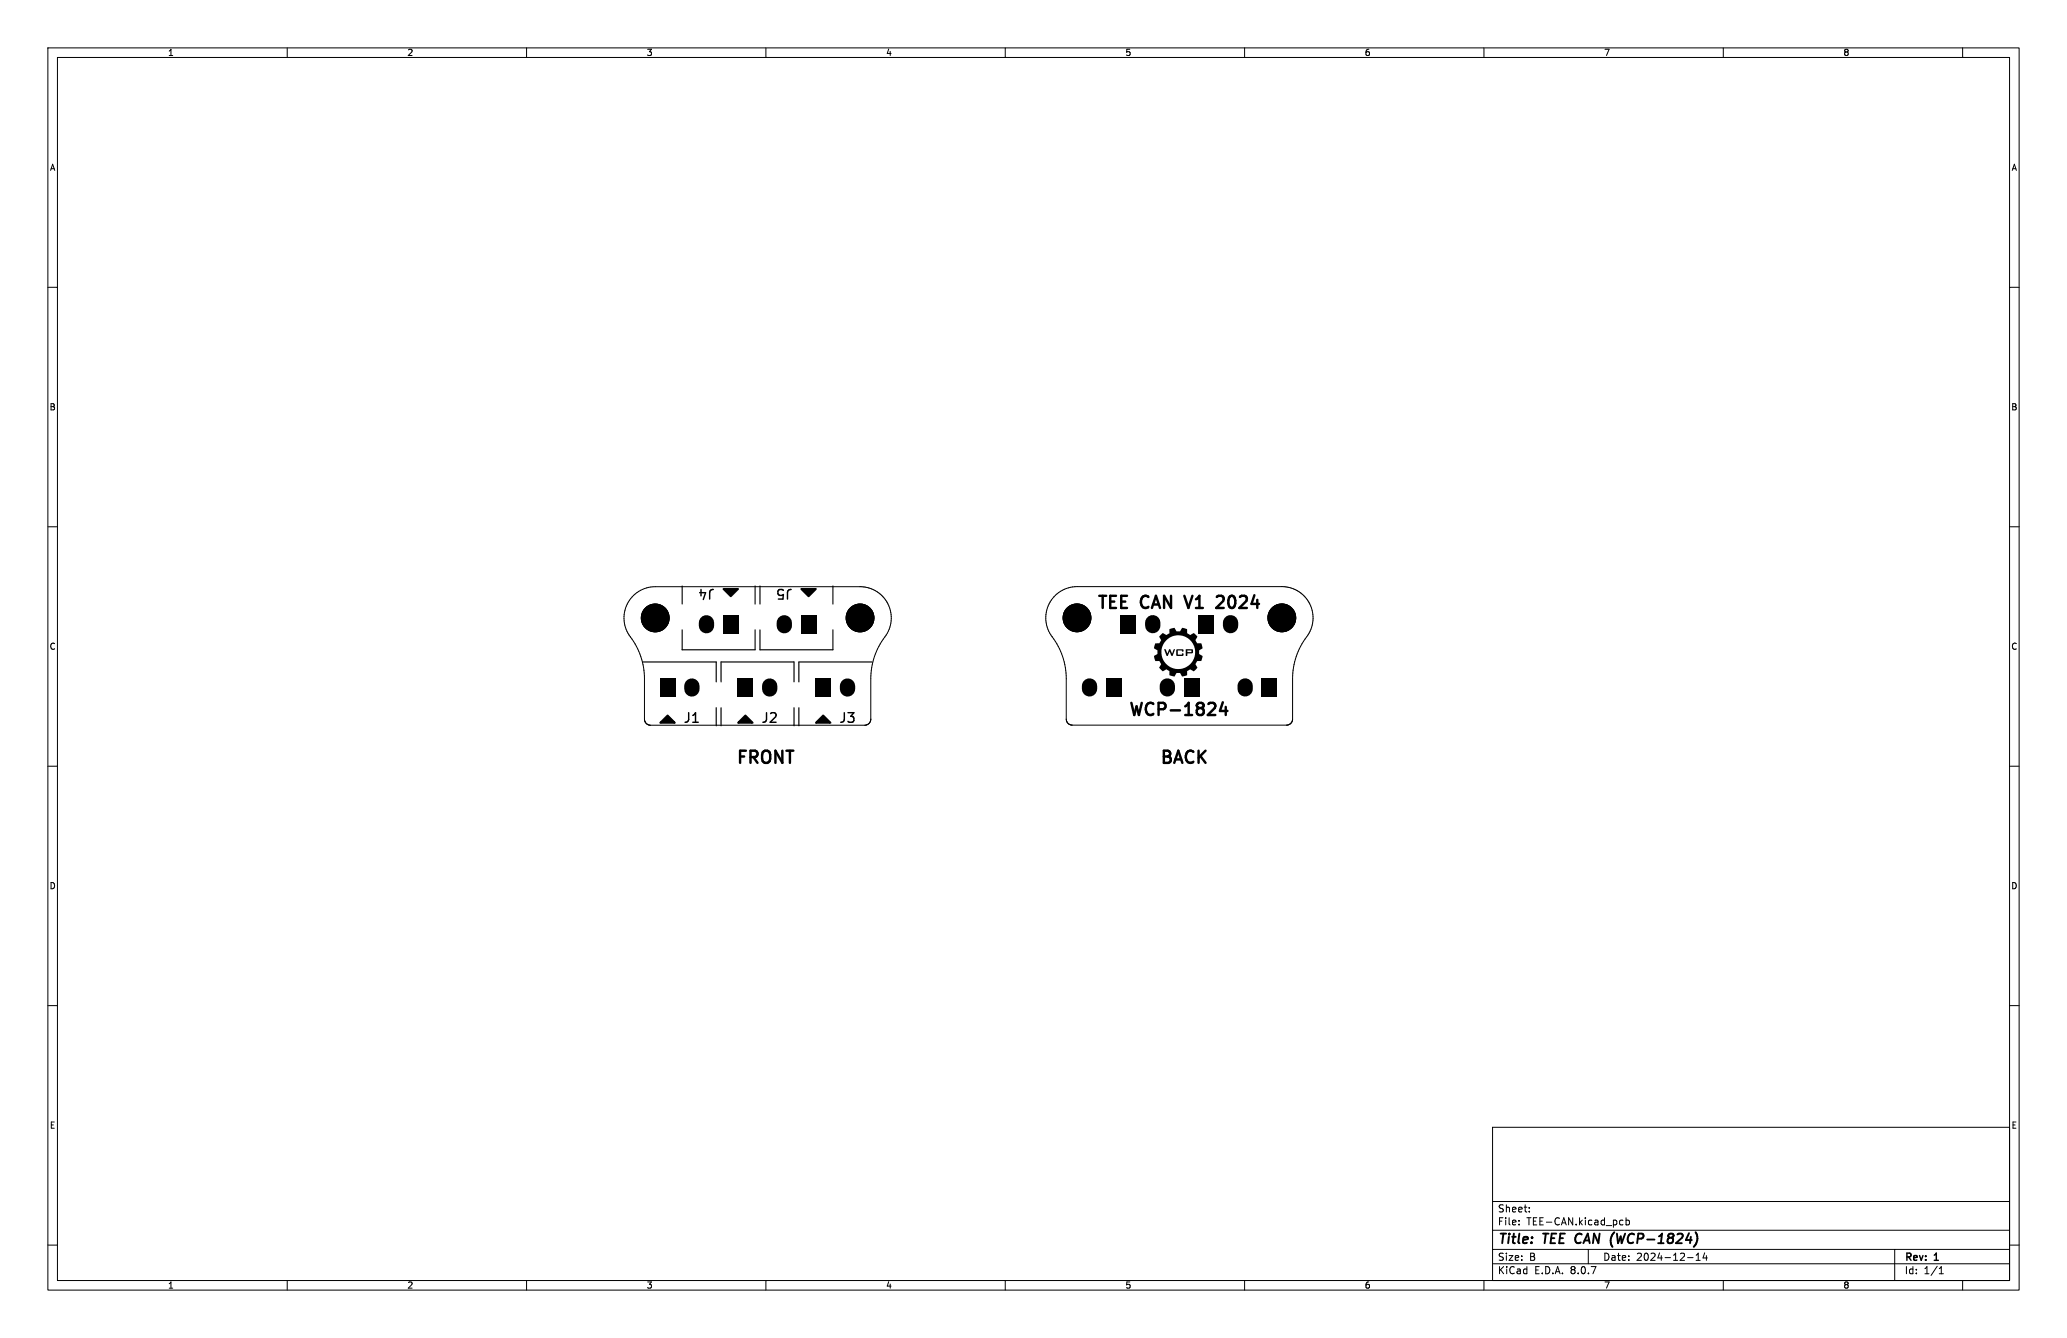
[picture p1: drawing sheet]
<svg xmlns="http://www.w3.org/2000/svg" width="432mm" height="279mm" viewBox="0 0 432 279" stroke-linecap="round" stroke-linejoin="round" font-family="sans-serif">
<defs><g id="words">
<g font-size="3.5">
<text x="153.7" y="159.6">FRONT</text>
<text x="242.2" y="159.6">BACK</text>
</g>
<g font-size="2.8">
<text x="312.8" y="260.3">Title:</text>
<text x="322.5" y="260.3">TEE CAN (WCP-1824)</text>
</g>
<g font-size="2.1">
<text x="312.8" y="256.1">File:</text>
<text x="312.8" y="253.4">Sheet:</text>
<text x="318.9" y="256.1">TEE-CAN.kicad_pcb</text>
<text x="312.8" y="263.5">Size:</text>
<text x="319.5" y="263.5">B</text>
<text x="334.8" y="263.5">Date:</text>
<text x="341.8" y="263.5">2024-12-14</text>
<text x="397.8" y="263.7">Rev:</text>
<text x="404.2" y="263.7">1</text>
<text x="312.8" y="266.3">KiCad</text>
<text x="320.5" y="266.3">E.D.A.</text>
<text x="328.1" y="266.3">8.0.7</text>
<text x="397.8" y="266.3">Id:</text>
<text x="401.9" y="266.3">1/1</text>
</g>
<g font-size="1.8">
<text x="35" y="11.9">1</text>
<text x="85" y="11.9">2</text>
<text x="135" y="11.9">3</text>
<text x="185" y="11.9">4</text>
<text x="235" y="11.9">5</text>
<text x="285" y="11.9">6</text>
<text x="335" y="11.9">7</text>
<text x="385" y="11.9">8</text>
<text x="10.3" y="35.9">A</text>
<text x="420.1" y="35.9">A</text>
<text x="10.3" y="85.9">B</text>
<text x="420.1" y="85.9">B</text>
<text x="10.3" y="135.9">C</text>
<text x="420.1" y="135.9">C</text>
<text x="10.3" y="185.9">D</text>
<text x="420.1" y="185.9">D</text>
<text x="10.3" y="235.9">E</text>
<text x="420.1" y="235.9">E</text>
<text x="35" y="269.3">1</text>
<text x="85" y="269.3">2</text>
<text x="135" y="269.3">3</text>
<text x="185" y="269.3">4</text>
<text x="235" y="269.3">5</text>
<text x="285" y="269.3">6</text>
<text x="335" y="269.3">7</text>
<text x="385" y="269.3">8</text>
</g>
</g></defs>
<g fill="none" stroke="#000" stroke-width=".21">
<path d="M10 10h411.8v259.4h-411.8zM12 12h407.8v255.4h-407.8zM60 10v2M110 10v2M160 10v2M210 10v2M260 10v2M310 10v2M360 10v2M410 10v2M10 60h2M419.8 60h2"/>
<path d="M10 110h2M419.8 110h2M131.7 133h.1M131.7 133a14.5 14.5 0 0 1 2.9 8.7v8.6l.4 .7 .7 .4h45l.8-.3 .4-.9M179.7 122.5h-42.8a6.5 6.5 0 0 0-5.9 3.6 6.5 6.5 0 0 0 .7 6.9M179.7 122.5a6.6 6.6 0 0 1 5.9 3.9 6.6 6.6 0 0 1-1.1 7.1 14.5 14.5 0 0 0-2.6 8.2v8.5M179.7 122.5h.1M219.8 133a14.5 14.5 0 0 1 2.9 8.7v8.5l.3 .8M219.8 133h.1M267.8 122.5a6.6 6.6 0 0 1 6 3.9 6.6 6.6 0 0 1-1.2 7.1 14.5 14.5 0 0 0-2.6 8.2v8.6l-.3 .7-.7 .4h-45l-.5-.1-.4-.3M267.8 122.5h-42.8a6.5 6.5 0 0 0-5.9 3.6 6.5 6.5 0 0 0 .7 6.9M267.8 122.5h.1"/>
<path d="M10 160h2M181.9 150.2h.1M223 151h.1M419.8 160h2M10 210h2M419.8 210h2M311.8 235.4h108v32h-108zM10 260h2M311.8 256.9h108M311.8 250.9h108M317.3 255.6v.2M317.3 254.9v.1"/>
<path d="M319.5 252.9v.2M319.5 252.2v.1M338.6 254.8l.4 .1M339 255.7l-.4 .1M339.7 254.9l.4-.1 .3 .3-.1 .6h-.6M339.7 254.3v1.5M419.8 260h2M60 267.4v2M110 267.4v2M160 267.4v2M210 267.4v2M260 267.4v2"/>
<path d="M310 267.4v2M311.8 263.9h108M311.8 260.9h108M331.8 260.9v3M352.5 262.6h1.2M354.3 263.2h.9M354.3 262.1l.5-.4v1.5M356.1 261.6l-.3 1.1h.9M356.5 262.2v1M360 267.4v2M395.8 260.9v6.5M405.1 266h.9"/>
<path d="M405.1 264.9l.4-.4v1.5M410 267.4v2"/>
</g>
<path d="M146.2 123.8h1.2l-.5 1.4M146.4 123.1v1.3M149 123.1a.64 .64 0 0 0-.7 .6v1.4M163.6 123.3l-.2-.2h-.5l-.3 .2-.1 .7 .2 .2 .7 .1 .2-.2v1h-1M165.3 123.1a.64 .64 0 0 0-.8 .6v1.4M143.9 148.8v1.5a.64 .64 0 0 1-.8 .5M144.7 150.8h1.2M144.7 149.4l.6-.6v2M160.1 148.8v1.5a.64 .64 0 0 1-.7 .5M161 149l.3-.2 .6 .1a.54 .54 0 0 1 .1 .8l-1.1 1.1h1.2M176.4 148.8v1.5a.64 .64 0 0 1-.8 .5M177.1 148.8h1.3l-.7 .8a.54 .54 0 0 1 .7 .4v.4l-.2 .3-.8 .1-.3-.2" fill="none" stroke="#000" stroke-width=".3"/>
<path d="M147.6 130.1v.6M163.8 130.1v.6M240.8 130v.6M257.1 130v.6M144.5 143.3v.6M160.8 143.3v.6M177 143.3v.6M227.6 143.2v.7M243.9 143.2v.7M260.1 143.2v.7" fill="none" stroke="#000" stroke-width="3.2"/>
<g fill="#000">
<path d="M151.1 128.5h3.2v3.8h-3.2zM167.3 128.5h3.2v3.8h-3.2zM234.1 128.4h3.2v3.8h-3.2zM243.2 135.6a.31 .31 0 0 1 .3 0 .31 .31 0 0 1 .1 .3l.3 .6 .1-.2a.58 .58 0 0 1 .4-.7l.5 .9v-.2a.55 .55 0 0 1 .5-.7l-.3 .9a.31 .31 0 0 1-.2 .5 .31 .31 0 0 1-.4-.4l-.2-.6-.4 1h-.2zM245.8 135.6h.9a.3 .3 0 0 1 .5 .1 .3 .3 0 0 1-.3 .4v-.3h-.9v.9h.9v-.3a.32 .32 0 0 1 .3 .4 .32 .32 0 0 1-.5 .2h-.3a.44 .44 0 0 1-.6 0 .44 .44 0 0 1-.1-.6zM242.5 132.6l.1-.1a.43 .43 0 0 1 .4-.3 .43 .43 0 0 1 .4 .3 .46 .46 0 0 0 .8-.2l.1-.1v-.4a.45 .45 0 0 1 .1-.5 .45 .45 0 0 1 .5-.1 .47 .47 0 0 1 .5-.1 .47 .47 0 0 1 .2 .5 .74 .74 0 0 0 .9 .2 .74 .74 0 0 0 .4-.7l1.1 .3v.5a.74 .74 0 0 0 .6 .6 .74 .74 0 0 0 .8-.3l.2 .2a.54 .54 0 0 1 .4 .8 .75 .75 0 0 0 0 .9 .75 .75 0 0 0 .9 .2l.2 .6a.47 .47 0 0 1 .1 .6 .47 .47 0 0 1-.5 .2l-.2 .1v.8l.4 .2a.38 .38 0 0 1 .4 .3 .38 .38 0 0 1-.2 .4l-.2 .5h-.5a.65 .65 0 0 0-.5 1.1l.2 .2a1.02 1.02 0 0 1-.7 .9l-.2-.1a.64 .64 0 0 0-1.1 0l-.1 .9-.6 .2a.47 .47 0 0 1-.5 0 .47 .47 0 0 1-.3-.5 .61 .61 0 0 0-.8-.2l-.5 .8-1-.3v-.5a.74 .74 0 0 0-.6-.7 .74 .74 0 0 0-.8 .4l-.5-.5a.39 .39 0 0 1-.3-.3 .39 .39 0 0 1 .3-.4 .73 .73 0 0 0-.2-.9 .73 .73 0 0 0-.8-.1l-.2-.5a.49 .49 0 0 1-.1-.5 .49 .49 0 0 1 .5-.3l.2-.1v-.4h.8v.3a3.5 3.5 0 0 0 5.5 2.6 3.5 3.5 0 0 0-.3-6 3.5 3.5 0 0 0-5.2 3.1h-.8a.77 .77 0 0 0-.7-.8l.2-1.1h.9l.1-.1a.6 .6 0 0 0-.1-1.1v-.2zM247.7 135.6l1.5 .1v.7h-.7a.35 .35 0 0 0-.5 .1 .35 .35 0 0 0 0 .5 .25 .25 0 0 1-.3-.1 .25 .25 0 0 1 0-.3v-.8h.3l.1 .4 .8-.1a.25 .25 0 0 0-.1-.3 .25 .25 0 0 0-.3 0h-.8zM250.4 128.4h3.2v3.8h-3.2zM137.9 141.7h3.2v3.8h-3.2zM154.1 141.7h3.2v3.8h-3.2zM170.4 141.7h3.2v3.8h-3.2zM231.1 141.6h3.2v3.9h-3.2z"/>
<path d="M247.3 141.6h3.2v3.9h-3.2zM263.6 141.6h3.2v3.9h-3.2z"/>
<circle cx="136.9" cy="129" r="3"/>
<circle cx="147.6" cy="130.4" r="1.09"/>
<circle cx="152.7" cy="130.4" r="1.09"/>
<circle cx="163.8" cy="130.4" r="1.09"/>
<circle cx="168.9" cy="130.4" r="1.09"/>
<circle cx="179.7" cy="129" r="3"/>
<circle cx="225" cy="129" r="3"/>
<circle cx="235.7" cy="130.3" r="1.09"/>
<circle cx="240.8" cy="130.3" r="1.09"/>
<circle cx="252" cy="130.3" r="1.09"/>
<circle cx="257.1" cy="130.3" r="1.09"/>
<circle cx="267.8" cy="129" r="3"/>
<circle cx="139.5" cy="143.6" r="1.09"/>
<circle cx="144.5" cy="143.6" r="1.09"/>
<circle cx="155.7" cy="143.6" r="1.09"/>
<circle cx="160.8" cy="143.6" r="1.09"/>
<circle cx="172" cy="143.6" r="1.09"/>
<circle cx="177" cy="143.6" r="1.09"/>
<circle cx="227.6" cy="143.5" r="1.09"/>
<circle cx="232.7" cy="143.5" r="1.09"/>
<circle cx="243.9" cy="143.5" r="1.09"/>
<circle cx="248.9" cy="143.5" r="1.09"/>
<circle cx="260.1" cy="143.5" r="1.09"/>
<circle cx="265.2" cy="143.5" r="1.09"/>
</g>
<g fill="none" stroke="#000" stroke-width=".51">
<path d="M229.6 124.4h1.5M230.4 124.4v2.6M231.9 125.6h.9M233.1 124.4h-1.2v2.6h1.2M234.2 125.6h.9M235.4 124.4h-1.2v2.6h1.2M239.9 124.7a1.02 1.02 0 0 0-1.3-.1 1.02 1.02 0 0 0-.3 1.3 .95 .95 0 0 0 .5 .9 .95 .95 0 0 0 1.1-.1M240.6 127l.9-2.6 .8 2.6M240.9 126.2h1.2M244.6 124.4v2.6l-1.4-2.6v2.6M247.4 124.4l.9 2.6 .8-2.6M249.8 127h1.5"/>
<path d="M249.8 125.1l.8-.7v2.6M254.2 124.7l.3-.3h.7a.69 .69 0 0 1 .3 1.1l-1.4 1.5h1.5M256.8 124.7a.61 .61 0 0 1 .7-.3 .61 .61 0 0 1 .4 .5 1.31 1.31 0 0 1-.7 2.1 1.55 1.55 0 0 1-.4-2.3zM259 124.7l.4-.3h.6a.69 .69 0 0 1 .4 1.1l-1.5 1.5h1.6M262 124.3l-.6 1.8h1.6M262.7 125.3v1.7M236.3 146.8l.6 2.5 .5-1.8 .5 1.8 .6-2.5M240.9 147a1.02 1.02 0 0 0-1.2 0 1.02 1.02 0 0 0-.3 1.2 .95 .95 0 0 0 .5 1 .95 .95 0 0 0 1-.1M242 148.1h1a.69 .69 0 0 0 .5-.7 .69 .69 0 0 0-.5-.6h-1v2.5M244.6 148.3h1.9M247.6 147.5l.7-.7v2.5M247.6 149.3h1.4"/>
<path d="M250.5 147.9l-.2-.2a.53 .53 0 0 1-.3-.5 .53 .53 0 0 1 .5-.4l.7 .1a.53 .53 0 0 1 .2 .6 .53 .53 0 0 1-.4 .4M250.5 147.9l-.5 .4v.5l.5 .5h.5l.5-.5v-.5l-.5-.4M250.5 147.9h.5M252.4 147l.4-.2h.6a.69 .69 0 0 1 .4 1.1l-1.5 1.4h1.6M255.5 146.6l-.7 1.9h1.6M256.1 147.6v1.7"/>
</g>
<g fill="none" stroke="#000" stroke-width=".24">
<path d="M134.4 138.2h15.2v4.2M142.5 131.5v4.2h15.2v-4.2M142.5 122.4v3.7M157.7 122.4v3.7M158.8 131.5v4.2h15.2v-4.2M158.8 122.4v3.7M174 122.4v3.7M182.1 138.2h-15.2v4.2M149.6 147.8v3.8M150.6 142.4v-4.2h15.3v4.2M150.6 147.8v3.8M165.9 147.8v3.8"/>
<path d="M166.9 147.8v3.8"/>
</g>
<path d="M151.1 123h3.1l-1.5 1.5zM167.4 123h3l-1.5 1.5zM139.5 149.4l1.5 1.5h-3.1zM155.7 149.4l1.5 1.5h-3zM172 149.4l1.5 1.5h-3.1z" fill="#000" stroke="#000" stroke-width=".4"/>
<use href="#words"/>
</svg>
